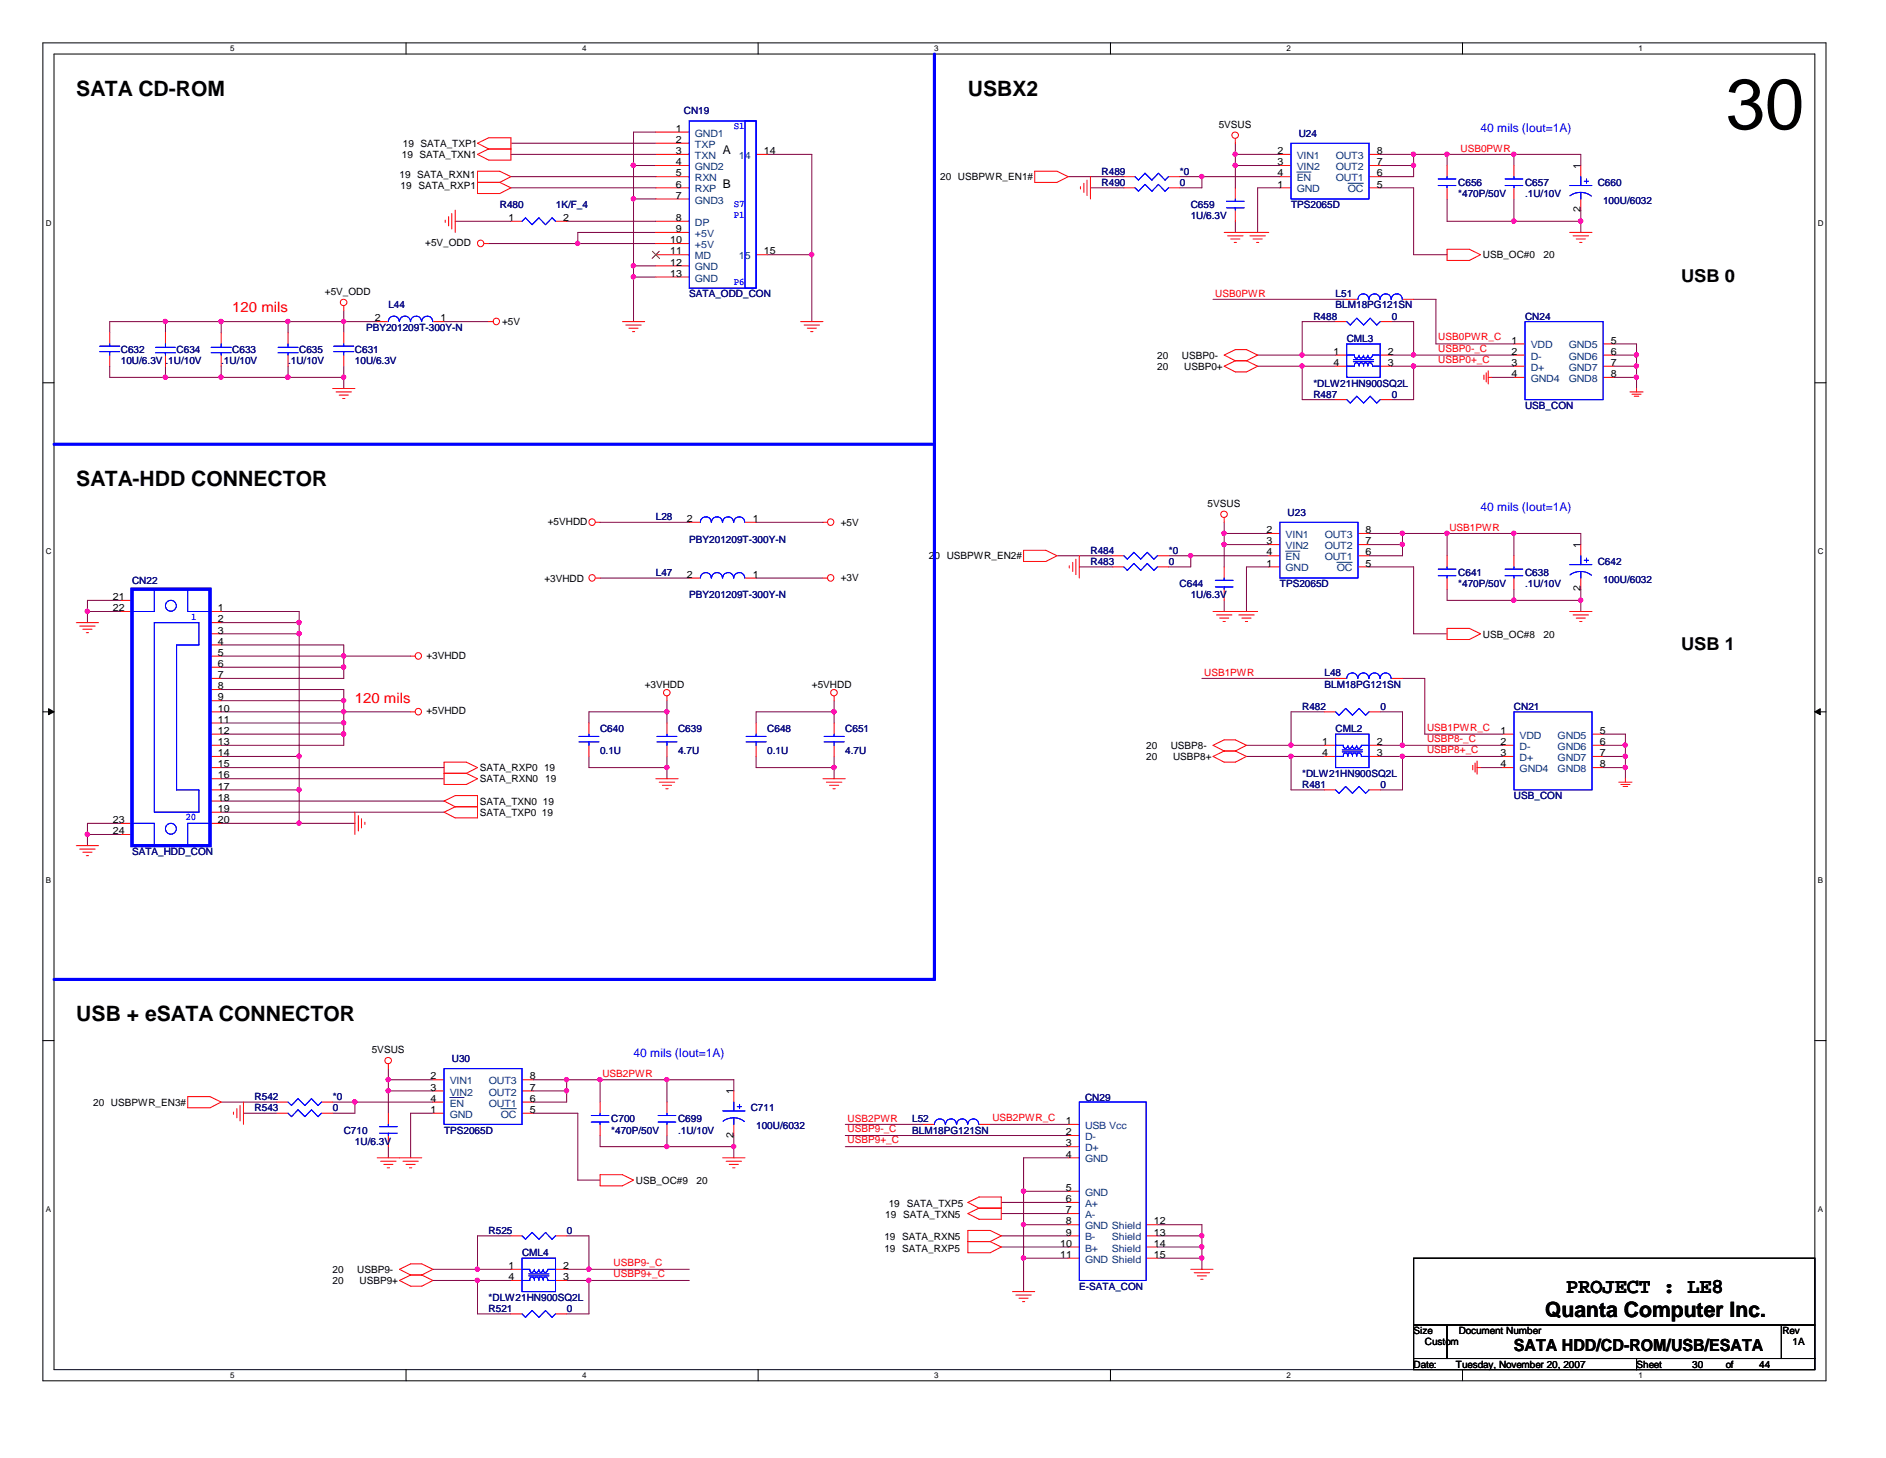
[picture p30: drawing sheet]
<svg xmlns="http://www.w3.org/2000/svg" width="279mm" height="216mm" viewBox="0 0 279 216" stroke-linecap="round" stroke-linejoin="round" font-family="sans-serif">
<defs><g id="words">
<text font-size="10.5" x="255.7" y="19.1">30</text>
<g font-size="3.1">
<text x="11.3" y="14.2">SATA CD-ROM</text>
<text x="143.4" y="14.2">USBX2</text>
<text x="11.3" y="72">SATA-HDD CONNECTOR</text>
<text x="11.3" y="151.3">USB + eSATA CONNECTOR</text>
<text x="232" y="191.4">PROJECT : LE8</text>
<text x="228.9" y="195">Quanta Computer Inc.</text>
</g>
<g font-size="2.6">
<text x="249" y="41.8">USB 0</text>
<text x="249" y="96.3">USB 1</text>
</g>
<text font-size="2.5" x="224.3" y="200.1">SATA HDD/CD-ROM/USB/ESATA</text>
<g font-size="2.1" fill="#f00">
<text x="34.4" y="46.3">120 mils</text>
<text x="52.6" y="104.1">120 mils</text>
</g>
<g font-size="1.8">
<text x="107.1" y="22.8">A</text>
<text x="107.1" y="27.8">B</text>
</g>
<g font-size="1.8" fill="#00f">
<text x="219.3" y="19.5">40 mils (Iout=1A)</text>
<text x="219.3" y="75.6">40 mils (Iout=1A)</text>
<text x="93.9" y="156.5">40 mils (Iout=1A)</text>
</g>
<g font-size="1.5" fill="#000080">
<text x="101.3" y="16.9">CN19</text>
<text x="192.4" y="20.2">U24</text>
<text x="163.2" y="25.9">R489</text>
<text x="163.2" y="27.5">R490</text>
<text x="174.8" y="25.9">*0</text>
<text x="174.8" y="27.5">0</text>
<text x="216" y="27.5">C656</text>
<text x="216" y="29.2">*470P/50V</text>
<text x="225.9" y="27.5">C657</text>
<text x="225.9" y="29.2">.1U/10V</text>
<text x="236.7" y="27.5">C660</text>
<text x="74" y="30.8">R480</text>
<text x="82.3" y="30.8">1K/F_4</text>
<text x="176.4" y="30.8">C659</text>
<text x="176.4" y="32.5">1U/6.3V</text>
<text x="191.3" y="30.8">TPS2065D</text>
<text x="237.5" y="30.1">100U/6032</text>
<text x="57.5" y="45.7">L44</text>
<text x="102.1" y="44">SATA_ODD_CON</text>
<text x="194.6" y="47.3">R488</text>
<text x="197.9" y="44">L51</text>
<text x="197.9" y="45.7">BLM18PG121SN</text>
<text x="206.2" y="47.3">0</text>
<text x="225.9" y="47.3">CN24</text>
<text x="17.9" y="52.3">C632</text>
<text x="17.9" y="53.9">10U/6.3V .1U/10V</text>
<text x="26.2" y="52.3">C634</text>
<text x="32.8" y="53.9">.1U/10V</text>
<text x="34.4" y="52.3">C633</text>
<text x="42.7" y="53.9">.1U/10V</text>
<text x="44.3" y="52.3">C635</text>
<text x="52.6" y="52.3">C631</text>
<text x="52.6" y="53.9">10U/6.3V</text>
<text x="54.2" y="49">PBY201209T-300Y-N</text>
<text x="199.5" y="50.6">CML3</text>
<text x="194.6" y="57.2">*DLW21HN900SQ2L</text>
<text x="194.6" y="58.9">R487</text>
<text x="206.2" y="58.9">0</text>
<text x="225.9" y="60.5">USB_CON</text>
<text x="97.2" y="77">L28</text>
<text x="190.8" y="76.4">U23</text>
<text x="102.1" y="80.3">PBY201209T-300Y-N</text>
<text x="161.5" y="83.7">R483</text>
<text x="161.5" y="82">R484</text>
<text x="173.2" y="83.7">0</text>
<text x="173.2" y="82">*0</text>
<text x="236.7" y="83.7">C642</text>
<text x="19.6" y="86.4">CN22</text>
<text x="97.2" y="85.3">L47</text>
<text x="102.1" y="88.6">PBY201209T-300Y-N</text>
<text x="174.8" y="87">C644</text>
<text x="176.4" y="88.6">1U/6.3V</text>
<text x="189.6" y="87">TPS2065D</text>
<text x="216" y="85.3">C641</text>
<text x="216" y="87">*470P/50V</text>
<text x="225.9" y="85.3">C638</text>
<text x="225.9" y="87">.1U/10V</text>
<text x="237.5" y="86.3">100U/6032</text>
<text x="196.2" y="100.2">L48</text>
<text x="196.2" y="101.8">BLM18PG121SN</text>
<text x="192.9" y="105.1">R482</text>
<text x="204.5" y="105.1">0</text>
<text x="224.3" y="105.1">CN21</text>
<text x="88.9" y="108.4">C640</text>
<text x="88.9" y="111.7">0.1U</text>
<text x="100.5" y="108.4">C639</text>
<text x="100.5" y="111.7">4.7U</text>
<text x="113.7" y="108.4">C648</text>
<text x="113.7" y="111.7">0.1U</text>
<text x="125.2" y="108.4">C651</text>
<text x="125.2" y="111.7">4.7U</text>
<text x="197.9" y="108.4">CML2</text>
<text x="192.9" y="115">*DLW21HN900SQ2L</text>
<text x="192.9" y="116.7">R481</text>
<text x="204.5" y="116.7">0</text>
<text x="224.3" y="118.3">USB_CON</text>
<text x="19.6" y="126.6">SATA_HDD_CON</text>
<text x="66.9" y="157.3">U30</text>
<text x="37.7" y="164.5">R543</text>
<text x="37.7" y="162.9">R542</text>
<text x="49.3" y="164.5">0</text>
<text x="49.3" y="162.9">*0</text>
<text x="50.9" y="167.9">C710</text>
<text x="65.8" y="167.9">TPS2065D</text>
<text x="90.6" y="166.2">C700</text>
<text x="90.6" y="167.9">*470P/50V</text>
<text x="100.5" y="166.2">C699</text>
<text x="100.5" y="167.9">.1U/10V</text>
<text x="111.2" y="164.5">C711</text>
<text x="112" y="167.2">100U/6032</text>
<text x="135.1" y="166.2">L52</text>
<text x="135.1" y="167.9">BLM18PG121SN</text>
<text x="160.7" y="163.1">CN29</text>
<text x="52.6" y="169.5">1U/6.3V</text>
<text x="72.4" y="182.7">R525</text>
<text x="84" y="182.7">0</text>
<text x="77.3" y="186">CML4</text>
<text x="159.9" y="191">E-SATA_CON</text>
<text x="72.4" y="194.3">R521</text>
<text x="72.4" y="192.6">*DLW21HN900SQ2L</text>
<text x="84" y="194.3">0</text>
</g>
<g font-size="1.5">
<text x="59.5" y="23.4">19 SATA_TXN1</text>
<text x="59.7" y="21.8">19 SATA_TXP1</text>
<text x="100.1" y="19.5">1</text>
<text x="100.1" y="21.2">2</text>
<text x="100.1" y="22.8">3</text>
<text x="113.2" y="22.8">14</text>
<text x="180.6" y="18.9">5VSUS</text>
<text x="189.3" y="22.8">2</text>
<text x="204" y="22.8">8</text>
<text x="59.2" y="26.4">19 SATA_RXN1</text>
<text x="59.4" y="28">19 SATA_RXP1</text>
<text x="100.1" y="24.5">4</text>
<text x="100.1" y="29.4">7</text>
<text x="100.1" y="26.1">5</text>
<text x="100.1" y="27.8">6</text>
<text x="139.3" y="26.7">20 USBPWR_EN1#</text>
<text x="189.3" y="27.8">1</text>
<text x="189.3" y="26.1">4</text>
<text x="189.3" y="24.5">3</text>
<text x="204" y="27.8">5</text>
<text x="204" y="26.1">6</text>
<text x="204" y="24.5">7</text>
<text x="234.1" y="25" transform="rotate(-90 234.1 25)">1</text>
<text x="75.4" y="32.7">1</text>
<text x="83.4" y="32.7">2</text>
<text x="100.1" y="32.7">8</text>
<text x="100.1" y="34.4">9</text>
<text x="234.1" y="31.5" transform="rotate(-90 234.1 31.5)">2</text>
<text x="63" y="36.4">+5V_ODD</text>
<text x="99.3" y="36">10</text>
<text x="99.3" y="37.7">11</text>
<text x="99.3" y="39.3">12</text>
<text x="99.3" y="41">13</text>
<text x="113.2" y="37.7">15</text>
<text x="219.7" y="38.3">USB_OC#0</text>
<text x="228.7" y="38.3">20</text>
<text x="48.1" y="43.7">+5V_ODD</text>
<text x="55.5" y="47.6">2</text>
<text x="65.3" y="47.6">1</text>
<text x="74.4" y="48.2">+5V</text>
<text x="171.4" y="53.1">20</text>
<text x="175.1" y="53.1">USBP0-</text>
<text x="197.5" y="52.5">1</text>
<text x="205.6" y="52.5">2</text>
<text x="223.9" y="50.9">1</text>
<text x="223.9" y="52.5">2</text>
<text x="238.6" y="50.9">5</text>
<text x="238.6" y="52.5">6</text>
<text x="171.4" y="54.8">20</text>
<text x="175.4" y="54.8">USBP0+</text>
<text x="197.5" y="54.2">4</text>
<text x="205.6" y="54.2">3</text>
<text x="223.9" y="54.2">3</text>
<text x="223.9" y="55.8">4</text>
<text x="238.6" y="54.2">7</text>
<text x="238.6" y="55.8">8</text>
<text x="81.2" y="77.7">+5VHDD</text>
<text x="101.8" y="77.3">2</text>
<text x="111.5" y="77.3">1</text>
<text x="124.5" y="77.9">+5V</text>
<text x="178.9" y="75.1">5VSUS</text>
<text x="137.6" y="82.8">20 USBPWR_EN2#</text>
<text x="187.6" y="83.9">1</text>
<text x="187.6" y="82.3">4</text>
<text x="187.6" y="79">2</text>
<text x="187.6" y="80.6">3</text>
<text x="202.3" y="83.9">5</text>
<text x="202.3" y="82.3">6</text>
<text x="202.3" y="79">8</text>
<text x="202.3" y="80.6">7</text>
<text x="234.1" y="81.2" transform="rotate(-90 234.1 81.2)">1</text>
<text x="16.7" y="88.9">21</text>
<text x="80.6" y="86.1">+3VHDD</text>
<text x="101.8" y="85.6">2</text>
<text x="111.5" y="85.6">1</text>
<text x="124.5" y="86">+3V</text>
<text x="234.1" y="87.6" transform="rotate(-90 234.1 87.6)">2</text>
<text x="16.7" y="90.5">22</text>
<text x="32.3" y="90.5">1</text>
<text x="32.3" y="92.2">2</text>
<text x="32.3" y="93.8">3</text>
<text x="32.3" y="95.5">4</text>
<text x="219.7" y="94.4">USB_OC#8</text>
<text x="228.7" y="94.4">20</text>
<text x="32.3" y="97.1">5</text>
<text x="32.3" y="98.8">6</text>
<text x="32.3" y="100.4">7</text>
<text x="63.2" y="97.5">+3VHDD</text>
<text x="95.5" y="101.8">+3VHDD</text>
<text x="120.3" y="101.8">+5VHDD</text>
<text x="32.3" y="102.1">8</text>
<text x="32.3" y="103.7">9</text>
<text x="32.3" y="105.4">10</text>
<text x="32.3" y="107">11</text>
<text x="63.2" y="105.8">+5VHDD</text>
<text x="32.3" y="108.7">12</text>
<text x="32.3" y="110.3">13</text>
<text x="32.3" y="112">14</text>
<text x="32.3" y="113.6">15</text>
<text x="169.8" y="110.9">20</text>
<text x="169.8" y="112.6">20</text>
<text x="173.4" y="110.9">USBP8-</text>
<text x="173.8" y="112.6">USBP8+</text>
<text x="195.9" y="110.3">1</text>
<text x="195.9" y="112">4</text>
<text x="204" y="112">3</text>
<text x="204" y="110.3">2</text>
<text x="222.3" y="108.7">1</text>
<text x="222.3" y="110.3">2</text>
<text x="222.3" y="112">3</text>
<text x="222.3" y="113.6">4</text>
<text x="237" y="108.7">5</text>
<text x="237" y="110.3">6</text>
<text x="237" y="112">7</text>
<text x="237" y="113.6">8</text>
<text x="32.3" y="115.3">16</text>
<text x="32.3" y="116.9">17</text>
<text x="32.3" y="118.6">18</text>
<text x="71.1" y="115.9">SATA_RXN0</text>
<text x="71.1" y="114.2">SATA_RXP0</text>
<text x="71.1" y="119.2">SATA_TXN0</text>
<text x="80.4" y="119.2">19</text>
<text x="80.6" y="114.2">19</text>
<text x="80.8" y="115.9">19</text>
<text x="16.7" y="121.9">23</text>
<text x="16.7" y="123.5">24</text>
<text x="32.3" y="120.2">19</text>
<text x="32.3" y="121.9">20</text>
<text x="71.1" y="120.8">SATA_TXP0</text>
<text x="80.3" y="120.8">19</text>
<text x="55.1" y="156">5VSUS</text>
<text x="63.8" y="159.9">2</text>
<text x="63.8" y="161.5">3</text>
<text x="78.5" y="159.9">8</text>
<text x="78.5" y="161.5">7</text>
<text x="13.8" y="163.7">20 USBPWR_EN3#</text>
<text x="63.8" y="164.8">1</text>
<text x="63.8" y="163.2">4</text>
<text x="78.5" y="164.8">5</text>
<text x="78.5" y="163.2">6</text>
<text x="108.7" y="162.1" transform="rotate(-90 108.7 162.1)">1</text>
<text x="157.9" y="166.5">1</text>
<text x="108.7" y="168.5" transform="rotate(-90 108.7 168.5)">2</text>
<text x="157.9" y="169.8">3</text>
<text x="157.9" y="171.4">4</text>
<text x="157.9" y="168.1">2</text>
<text x="94.2" y="175.3">USB_OC#9</text>
<text x="103.2" y="175.3">20</text>
<text x="131.7" y="178.7">19 SATA_TXP5</text>
<text x="157.9" y="179.7">7</text>
<text x="157.9" y="176.4">5</text>
<text x="157.9" y="178">6</text>
<text x="131" y="183.6">19 SATA_RXN5</text>
<text x="131" y="185.3">19 SATA_RXP5</text>
<text x="131.1" y="180.4">19 SATA_TXN5</text>
<text x="157.1" y="184.6">10</text>
<text x="157.9" y="183">9</text>
<text x="157.9" y="181.3">8</text>
<text x="170.9" y="183">13</text>
<text x="170.9" y="181.3">12</text>
<text x="170.9" y="184.6">14</text>
<text x="49.3" y="188.5">20</text>
<text x="49.3" y="190.2">20</text>
<text x="52.9" y="188.5">USBP9-</text>
<text x="53.3" y="190.2">USBP9+</text>
<text x="75.4" y="187.9">1</text>
<text x="75.4" y="189.6">4</text>
<text x="83.4" y="189.6">3</text>
<text x="83.4" y="187.9">2</text>
<text x="157.1" y="186.3">11</text>
<text x="170.9" y="186.3">15</text>
<text x="209.4" y="197.6">Size</text>
<text x="216.1" y="197.6">Document Number</text>
<text x="264" y="197.6">Rev</text>
<text x="209.4" y="202.5">Date:</text>
<text x="211.1" y="199.2">Custom</text>
<text x="215.7" y="202.5">Tuesday, November 20, 2007</text>
<text x="242.4" y="202.5">Sheet</text>
<text x="250.7" y="202.5">30</text>
<text x="255.7" y="202.5">of</text>
<text x="260.6" y="202.5">44</text>
<text x="265.6" y="199.2">1A</text>
</g>
<g font-size="1.5" fill="#004080">
<text x="103" y="20.2">GND1</text>
<text x="103" y="21.9">TXP</text>
<text x="103" y="23.5">TXN</text>
<text x="109.5" y="23.5">14</text>
<text x="192.1" y="23.5">VIN1</text>
<text x="197.9" y="23.5">OUT3</text>
<text x="103" y="25.2">GND2</text>
<text x="103" y="26.8">RXN</text>
<text x="103" y="28.5">RXP</text>
<text x="192.1" y="28.5">GND</text>
<text x="192.1" y="26.8">EN</text>
<text x="192.1" y="25.2">VIN2</text>
<text x="197.9" y="26.8">OUT1</text>
<text x="197.9" y="25.2">OUT2</text>
<text x="199.7" y="28.5">OC</text>
<text x="103" y="30.1">GND3</text>
<text x="103" y="33.4">DP</text>
<text x="103" y="35.1">+5V</text>
<text x="103" y="36.7">+5V</text>
<text x="103" y="38.4">MD</text>
<text x="103" y="40">GND</text>
<text x="103" y="41.7">GND</text>
<text x="109.5" y="38.4">15</text>
<text x="226.8" y="51.6">VDD</text>
<text x="226.8" y="53.3">D-</text>
<text x="232.4" y="51.6">GND5</text>
<text x="232.4" y="53.3">GND6</text>
<text x="226.8" y="54.9">D+</text>
<text x="226.8" y="56.6">GND4</text>
<text x="232.4" y="54.9">GND7</text>
<text x="232.4" y="56.6">GND8</text>
<text x="190.5" y="83">EN</text>
<text x="190.5" y="79.7">VIN1</text>
<text x="190.5" y="81.3">VIN2</text>
<text x="196.3" y="83">OUT1</text>
<text x="196.3" y="79.7">OUT3</text>
<text x="196.3" y="81.3">OUT2</text>
<text x="190.5" y="84.6">GND</text>
<text x="198" y="84.6">OC</text>
<text x="225.1" y="109.4">VDD</text>
<text x="225.1" y="111">D-</text>
<text x="225.1" y="112.7">D+</text>
<text x="230.8" y="109.4">GND5</text>
<text x="230.8" y="111">GND6</text>
<text x="230.8" y="112.7">GND7</text>
<text x="225.1" y="114.3">GND4</text>
<text x="230.8" y="114.3">GND8</text>
<text x="66.6" y="160.6">VIN1</text>
<text x="72.4" y="160.6">OUT3</text>
<text x="66.6" y="165.5">GND</text>
<text x="66.6" y="163.9">EN</text>
<text x="66.6" y="162.2">VIN2</text>
<text x="72.4" y="163.9">OUT1</text>
<text x="72.4" y="162.2">OUT2</text>
<text x="74.2" y="165.5">OC</text>
<text x="160.7" y="167.2">USB Vcc</text>
<text x="160.7" y="170.5">D+</text>
<text x="160.7" y="172.1">GND</text>
<text x="160.7" y="168.8">D-</text>
<text x="160.7" y="177.1">GND</text>
<text x="160.7" y="178.7">A+</text>
<text x="160.7" y="183.7">B-</text>
<text x="160.7" y="180.4">A-</text>
<text x="160.7" y="185.3">B+</text>
<text x="160.7" y="182">GND Shield</text>
<text x="164.7" y="183.7">Shield</text>
<text x="164.7" y="185.3">Shield</text>
<text x="160.7" y="187">GND Shield</text>
</g>
<g font-size="1.5" fill="#00f">
<text x="108.7" y="19.1">S1</text>
<text x="108.7" y="30.7">S7</text>
<text x="108.7" y="32.3">P1</text>
<text x="108.7" y="42.2">P6</text>
<text x="28.3" y="91.8">1</text>
<text x="27.5" y="121.5">20</text>
</g>
<g font-size="1.5" fill="#f00">
<text x="216.4" y="22.5">USB0PWR</text>
<text x="180" y="44">USB0PWR</text>
<text x="213.1" y="50.4">USB0PWR_C</text>
<text x="213.1" y="52.1">USBP0-_C</text>
<text x="213.1" y="53.7">USBP0+_C</text>
<text x="214.7" y="78.7">USB1PWR</text>
<text x="178.4" y="100.1">USB1PWR</text>
<text x="211.4" y="109.9">USBP8-_C</text>
<text x="211.4" y="111.5">USBP8+_C</text>
<text x="211.4" y="108.2">USB1PWR_C</text>
<text x="89.2" y="159.6">USB2PWR</text>
<text x="125.6" y="166.2">USB2PWR</text>
<text x="125.6" y="167.6">USBP9-_C</text>
<text x="147" y="166">USB2PWR_C</text>
<text x="125.6" y="169.3">USBP9+_C</text>
<text x="90.9" y="187.5">USBP9-_C</text>
<text x="90.9" y="189.1">USBP9+_C</text>
</g>
<g font-size="1.2">
<text x="34.1" y="7.6">5</text>
<text x="86.2" y="7.6">4</text>
<text x="138.4" y="7.6">3</text>
<text x="190.6" y="7.6">2</text>
<text x="242.7" y="7.6">1</text>
<text x="6.8" y="33.4">D</text>
<text x="269.3" y="33.4">D</text>
<text x="6.8" y="82.1">C</text>
<text x="269.3" y="82.1">C</text>
<text x="6.8" y="130.8">B</text>
<text x="269.3" y="130.8">B</text>
<text x="6.8" y="179.5">A</text>
<text x="269.3" y="179.5">A</text>
<text x="34.1" y="204.1">5</text>
<text x="86.2" y="204.1">4</text>
<text x="138.4" y="204.1">3</text>
<text x="190.6" y="204.1">2</text>
<text x="242.7" y="204.1">1</text>
</g>
</g></defs>
<g fill="none" stroke="#000" stroke-width=".15">
<path d="M6.3 6.3h264.2v198.2h-264.2zM8 8h260.9v194.8h-260.9zM60.2 6.3v1.7M112.3 6.3v1.7M164.5 6.3v1.7M216.7 6.3v1.7M6.3 56.7h1.7M268.9 56.7h1.6M6.3 105.4h1.7M268.9 105.4h1.6M6.3 154.1h1.7M268.9 154.1h1.6"/>
<path d="M209.4 186.3h59.5v9.9h-59.5zM209.4 196.2h5v5h-5zM214.4 196.2h49.5v5h-49.5zM263.9 196.2h5v5h-5zM60.2 202.8v1.7M112.3 202.8v1.7M164.5 202.8v1.7M209.4 201.2h33v1.6h-33zM216.7 202.8v1.7M242.4 201.2h26.5v1.6h-26.5z"/>
</g>
<g fill="#000" stroke="#000" stroke-width=".15">
<path d="M7.2 104.9l.8 .5-.8 .4z" fill-rule="evenodd"/>
<path d="M268.9 105.4l.8-.5v.9z" fill-rule="evenodd"/>
</g>
<g fill="none" stroke="#800040" stroke-width=".15">
<path d="M97.2 19.6h-3.3v28M67.4 32.8h8.3M72.4 36.1h24.8M75.7 22.9h21.5M75.7 26.2h21.5M75.7 27.8h21.5M75.7 21.2h21.5M83.9 32.8h13.3M93.9 24.5h3.3M93.9 29.5h3.3M93.9 39.4h3.3M97.2 34.4h-11.6v1.7"/>
<path d="M113.7 22.9h6.6v24.7M113.7 37.7h6.6M158.2 26.2h8.3M161.5 27.8h5M174.8 26.2h14.8M178.1 26.2v1.6h-3.3M183 21.2v6.6M183 32.8v1.6M183 22.9h6.6M183 24.5h6.6M189.6 27.8h-3.3v6.6M204.5 22.9h29.7v1.6"/>
<path d="M204.5 27.8h4.9v9.9h5M204.5 24.5h4.9M209.4 22.9v3.3h-4.9M214.4 29.5v3.3h19.8M214.4 22.9v1.6M224.3 22.9v1.6M224.3 29.5v3.3M234.2 31.1v3.3M16.3 54.2v1.7h34.6M24.5 47.6v1.7M24.5 54.2v1.7M32.8 47.6v1.7"/>
<path d="M32.8 54.2v1.7M42.7 47.6v1.7M42.7 54.2v1.7M50.9 46v3.3M50.9 54.2v3.3M55.9 47.6h-39.6v1.7M65.8 47.6h6.6M93.9 41h3.3M179.7 44.3h19.8M186.3 52.6h11.6M186.3 54.2h11.6M192.9 54.2v5h5"/>
<path d="M197.9 47.6h-5v5M206.1 47.6h3.3v5M206.1 52.6h18.2M206.1 54.2h18.2M209.4 54.2v5h-3.3M209.4 44.3h3.3v6.6h11.6M221 55.9h3.3M239.1 55.9h3.3M239.1 52.6h3.3M239.1 54.2h3.3M239.1 50.9h3.3v6.6M88.9 77.3h13.2"/>
<path d="M112 77.3h9.9M181.4 77.3v6.6M181.4 79h6.6M202.8 79h31.4v1.6M207.8 79v3.3h-5M214.4 79v3.3M224.3 79v3.3M13 90.6h4.9M17.9 88.9h-4.9v3.3M32.8 95.5h18.1v5h-18.1M32.8 90.6h11.5v31.3M32.8 93.9h11.5"/>
<path d="M32.8 98.8h18.1M32.8 97.2h28M32.8 92.2h11.5M88.9 85.6h13.2M112 85.6h9.9M156.6 82.3h8.2M159.9 83.9h4.9M173.1 82.3h14.9M176.4 82.3v1.6h-3.3M181.4 88.9v1.7M181.4 80.6h6.6M188 83.9h-3.3v6.7"/>
<path d="M202.8 83.9h6.6v10h5M202.8 80.6h5M214.4 87.2v1.7h19.8M224.3 87.2v1.7M234.2 87.2v3.4M32.8 102.1h18.1v8.3h-18.1M32.8 112h11.5M32.8 108.7h18.1M32.8 117h11.5M32.8 105.4h28M32.8 113.7h33M32.8 118.6h33"/>
<path d="M32.8 107.1h18.1M32.8 115.3h33M32.8 103.8h18.1M87.2 112v1.7h11.6M98.8 105.4h-11.6v1.7M98.8 103.8v3.3M98.8 112v3.3M112 112v1.7h11.6M123.6 105.4h-11.6v1.7M123.6 103.8v3.3M123.6 112v3.3M178.1 100.5h19.8"/>
<path d="M184.7 110.4h11.5M184.7 112h11.5M191.3 112v5h4.9M196.2 105.4h-4.9v5M204.5 105.4h3.3v5M204.5 110.4h18.1M204.5 112h18.1M207.8 112v5h-3.3M207.8 100.5h3.3v8.2h11.5M219.3 113.7h3.3M237.5 110.4h3.3M237.5 112h3.3"/>
<path d="M237.5 108.7h3.3v6.6M237.5 113.7h3.3M13 123.6h4.9M17.9 121.9h-4.9v3.3M32.8 121.9h19.8M32.8 120.3h33M57.5 158.2v6.6M57.5 159.9h6.6M79 159.9h29.7v1.6M83.9 159.9v3.3h-4.9M88.9 159.9v3.3M98.8 159.9v3.3"/>
<path d="M32.8 163.2h8.2M36.1 164.8h4.9M49.3 163.2h14.8M52.6 163.2v1.6h-3.3M57.5 169.8v1.6M57.5 161.5h6.6M64.1 164.8h-3.3v6.6M79 164.8h6.6v10h3.3M79 161.5h4.9M88.9 168.1v1.7h19.8M98.8 168.1v1.7M108.7 168.1v3.3"/>
<path d="M125.2 169.8h33M125.2 166.5h11.6M125.2 168.1h33M146.7 166.5h11.5M148.3 179.7h9.9M148.3 178.1h9.9M151.6 176.4h6.6M158.2 171.4h-6.6v19.9M64.1 189.6h11.6M64.1 188h11.6M70.7 189.6v5h5M75.7 183h-5v5"/>
<path d="M83.9 183h3.3v5M83.9 189.6h18.2M83.9 188h18.2M87.2 189.6v5h-3.3M148.3 184.7h9.9M148.3 183h9.9M151.6 181.4h6.6M151.6 186.3h6.6M171.4 181.4h6.7v6.6M171.4 186.3h6.7M171.4 184.7h6.7M171.4 183h6.7"/>
</g>
<g fill="#f0f" stroke="#f0f" stroke-width=".15">
<circle cx="24.5" cy="47.6" r=".32"/>
<circle cx="24.5" cy="55.9" r=".32"/>
<circle cx="42.6" cy="47.6" r=".32"/>
<circle cx="50.9" cy="47.6" r=".32"/>
<circle cx="32.7" cy="55.9" r=".32"/>
<circle cx="32.7" cy="47.6" r=".32"/>
<circle cx="42.6" cy="55.9" r=".32"/>
<circle cx="50.9" cy="55.9" r=".32"/>
<circle cx="183" cy="22.8" r=".32"/>
<circle cx="209.4" cy="22.8" r=".32"/>
<circle cx="234.2" cy="32.7" r=".32"/>
<circle cx="183" cy="24.5" r=".32"/>
<circle cx="224.3" cy="88.9" r=".32"/>
<circle cx="234.2" cy="88.9" r=".32"/>
<circle cx="207.7" cy="79" r=".32"/>
<circle cx="209.4" cy="24.5" r=".32"/>
<circle cx="224.3" cy="32.7" r=".32"/>
<circle cx="214.4" cy="22.8" r=".32"/>
<circle cx="224.3" cy="22.8" r=".32"/>
<circle cx="207.7" cy="80.6" r=".32"/>
<circle cx="224.3" cy="79" r=".32"/>
<circle cx="181.3" cy="79" r=".32"/>
<circle cx="181.3" cy="80.6" r=".32"/>
<circle cx="214.4" cy="79" r=".32"/>
<circle cx="209.4" cy="52.6" r=".32"/>
<circle cx="192.9" cy="52.6" r=".32"/>
<circle cx="192.9" cy="54.2" r=".32"/>
<circle cx="209.4" cy="54.2" r=".32"/>
<circle cx="240.8" cy="113.6" r=".32"/>
<circle cx="240.8" cy="112" r=".32"/>
<circle cx="207.7" cy="112" r=".32"/>
<circle cx="207.7" cy="110.3" r=".32"/>
<circle cx="240.8" cy="110.3" r=".32"/>
<circle cx="191.2" cy="110.3" r=".32"/>
<circle cx="191.2" cy="112" r=".32"/>
<circle cx="44.3" cy="121.9" r=".32"/>
<circle cx="50.9" cy="105.4" r=".32"/>
<circle cx="44.3" cy="116.9" r=".32"/>
<circle cx="50.9" cy="107" r=".32"/>
<circle cx="98.8" cy="113.6" r=".32"/>
<circle cx="98.8" cy="105.4" r=".32"/>
<circle cx="50.9" cy="103.7" r=".32"/>
<circle cx="123.5" cy="113.6" r=".32"/>
<circle cx="123.5" cy="105.4" r=".32"/>
<circle cx="93.8" cy="29.4" r=".32"/>
<circle cx="93.8" cy="41" r=".32"/>
<circle cx="85.6" cy="36" r=".32"/>
<circle cx="120.2" cy="37.7" r=".32"/>
<circle cx="93.8" cy="24.5" r=".32"/>
<circle cx="93.8" cy="39.3" r=".32"/>
<circle cx="151.6" cy="176.4" r=".32"/>
<circle cx="151.6" cy="181.3" r=".32"/>
<circle cx="151.6" cy="186.3" r=".32"/>
<circle cx="178" cy="183" r=".32"/>
<circle cx="242.4" cy="52.6" r=".32"/>
<circle cx="242.4" cy="54.2" r=".32"/>
<circle cx="242.4" cy="55.9" r=".32"/>
<circle cx="87.2" cy="187.9" r=".32"/>
<circle cx="88.9" cy="159.9" r=".32"/>
<circle cx="87.2" cy="189.6" r=".32"/>
<circle cx="57.5" cy="161.5" r=".32"/>
<circle cx="57.5" cy="159.9" r=".32"/>
<circle cx="70.7" cy="189.6" r=".32"/>
<circle cx="98.8" cy="159.9" r=".32"/>
<circle cx="70.7" cy="187.9" r=".32"/>
<circle cx="98.8" cy="169.8" r=".32"/>
<circle cx="108.7" cy="169.8" r=".32"/>
<circle cx="83.9" cy="159.9" r=".32"/>
<circle cx="83.9" cy="161.5" r=".32"/>
<circle cx="50.9" cy="108.7" r=".32"/>
<circle cx="50.9" cy="97.1" r=".32"/>
<circle cx="44.3" cy="92.2" r=".32"/>
<circle cx="44.3" cy="93.8" r=".32"/>
<circle cx="44.3" cy="112" r=".32"/>
<circle cx="12.9" cy="90.5" r=".32"/>
<circle cx="12.9" cy="123.5" r=".32"/>
<circle cx="50.9" cy="98.8" r=".32"/>
<circle cx="178" cy="26.1" r=".32"/>
<circle cx="176.4" cy="82.3" r=".32"/>
<circle cx="52.6" cy="163.2" r=".32"/>
<circle cx="178" cy="184.6" r=".32"/>
<circle cx="178" cy="186.3" r=".32"/>
</g>
<g fill="none" stroke="#f00" stroke-width=".15">
<path d="M97.2 19.6h4.9M66 32.6v.3M66.5 32.1v1.3M66.9 31.6v2.3M67.4 31.1v3.3M70.7 25.4h3.3l1.7 .8-1.7 .8 1.7 .8-1.7 .9h-3.3zM70.7 21.2l1.7-.8h3.3v3.3h-3.3l-1.7-.8 1.7-.8zM70.7 27h3.3M71.7 36.1h.7M72.4 22.1h3.3M75.7 32.8h1.6M82.3 32.8h1.6"/>
<path d="M97.2 34.4h4.9M97.2 36.1h4.9M97.2 26.2h4.9M97.2 27.8h4.9M97.2 22.9h4.9M97.2 24.5h4.9M97.2 32.8h4.9M97.2 29.5h4.9M97.2 21.2h4.9M97.2 37.7h4.9M97.2 39.4h4.9M112 22.9h1.7"/>
<path d="M112 37.7h1.7M153.3 25.4h3.3l1.6 .8-1.6 .8h-3.3zM160.1 27.6v.4M160.6 27.1v1.4M161 26.7v2.3M161.5 26.2v3.3M166.5 26.2h1.6M166.5 27.8h1.6M173.1 26.2h1.7M173.1 27.8h1.7M181.4 34.4h6.6M181.9 34.9h2.2"/>
<path d="M182.3 35.4h1.4M182.8 35.9h.4M183 20.5v.7M183 27.8v1.7M183 31.1v1.7M185.2 34.9h2.3M185.6 35.4h1.4M186.1 35.9h.4M189.6 26.2h1.7M189.6 27.8h1.7M189.6 22.9h1.7M189.6 24.5h1.7"/>
<path d="M202.8 26.2h1.7M202.8 27.8h1.7M202.8 22.9h1.7M202.8 24.5h1.7M214.4 36.9h3.3l1.6 .8-1.6 .9h-3.3zM214.4 24.5v1.7M214.4 27.8v1.7M224.3 24.5v1.7M224.3 27.8v1.7M232.5 34.4h3.3M233 34.9h2.3M233.5 35.4h1.4"/>
<path d="M234 35.9h.4M234.2 24.5v1.7M234.2 29.5v1.6M16.3 49.3v1.6M16.3 52.6v1.6M24.5 49.3v1.6M24.5 52.6v1.6M32.8 49.3v1.6M32.8 52.6v1.6M42.7 49.3v1.6M42.7 52.6v1.6M49.3 57.5h3.3"/>
<path d="M49.8 58h2.3M50.2 58.5h1.4M50.8 59h.3M50.9 45.3v.7M50.9 49.3v1.6M50.9 52.6v1.6M55.9 47.6h1.6M64.1 47.6h1.7M72.4 47.6h.7M92.2 47.6h3.3M92.7 48.1h2.3M93.2 48.6h1.3"/>
<path d="M93.7 49.1h.3M97.2 41h4.9M118.6 47.6h3.3M119.1 48.1h2.3M119.6 48.6h1.3M120.1 49.1h.3M183 53.4l-1.6-.8 1.6-.8h1.7l1.6 .8-1.6 .8M183 53.4h1.7M183 53.4l-1.6 .8 1.6 .9h1.7l1.6-.9-1.6-.8M197.9 47.6h1.6M197.9 52.6h1.6M197.9 54.2h1.6"/>
<path d="M197.9 59.2h1.6M199.5 44.3h1.7M204.5 47.6h1.6M204.5 52.6h1.6M204.5 54.2h1.6M204.5 59.2h1.6M207.8 44.3h1.6M219.8 55.5v.7M220.2 55.2v1.4M220.5 55.9h.5M220.5 54.9v2M224.3 55.9h1.6"/>
<path d="M224.3 52.6h1.6M224.3 54.2h1.6M224.3 50.9h1.6M237.5 55.9h1.6M237.5 52.6h1.6M237.5 54.2h1.6M237.5 50.9h1.6M241.5 58h1.9M241.8 58.4h1.3M242.1 58.7h.7M242.4 57.5v.5M88.2 77.3h.7"/>
<path d="M102.1 77.3h1.7M110.4 77.3h1.6M121.9 77.3h.7M181.4 76.7v.6M188 79h1.6M201.2 79h1.6M11.3 92.2h3.3M11.8 92.7h2.3M12.3 93.2h1.3M12.8 93.7h.3M17.9 90.6h1.7M17.9 88.9h1.7"/>
<path d="M31.1 90.6h1.7M31.1 97.2h1.7M31.1 92.2h1.7M31.1 93.9h1.7M31.1 95.5h1.7M31.1 98.8h1.7M60.8 97.2h.7M88.2 85.6h.7M102.1 85.6h1.7M110.4 85.6h1.6M121.9 85.6h.7M151.6 81.5h3.3l1.7 .8-1.7 .8h-3.3z"/>
<path d="M158.4 83.8v.3M158.9 83.3v1.3M159.4 82.8v2.3M159.9 82.3v3.3M164.8 83.9h1.7M164.8 82.3h1.7M171.4 83.9h1.7M171.4 82.3h1.7M179.7 90.6h6.6M180.2 91.1h2.3M180.7 91.5h1.3M181.2 92h.3"/>
<path d="M181.4 83.9v1.7M181.4 87.2v1.7M183.5 91.1h2.3M184 91.5h1.3M184.5 92h.3M188 83.9h1.6M188 82.3h1.6M188 80.6h1.6M201.2 83.9h1.6M201.2 82.3h1.6M201.2 80.6h1.6M214.4 82.3v1.6"/>
<path d="M214.4 85.6v1.6M214.4 93h3.3l1.6 .9-1.6 .8h-3.3zM224.3 82.3v1.6M224.3 85.6v1.6M232.5 90.6h3.3M233 91.1h2.3M233.5 91.5h1.4M234 92h.4M234.2 80.6v1.7M234.2 85.6v1.6M31.1 113.7h1.7M31.1 115.3h1.7"/>
<path d="M31.1 105.4h1.7M31.1 108.7h1.7M31.1 110.4h1.7M31.1 112h1.7M31.1 100.5h1.7M31.1 117h1.7M31.1 102.1h1.7M31.1 103.8h1.7M31.1 107.1h1.7M31.1 118.6h1.7M60.8 105.4h.7M65.8 112.9h3.3l1.6 .8-1.6 .8 1.6 .8-1.6 .9h-3.3z"/>
<path d="M65.8 118.6l1.6-.8h3.3v3.3h-3.3l-1.6-.8 1.6-.8zM65.8 114.5h3.3M67.4 119.5h3.3M87.2 107.1v1.6M87.2 110.4v1.6M97.2 115.3h3.3M97.7 115.8h2.2M98.1 116.3h1.4M98.6 116.8h.4M98.8 103.1v.7M98.8 107.1v1.6M98.8 110.4v1.6"/>
<path d="M112 107.1v1.6M112 110.4v1.6M121.9 115.3h3.3M122.4 115.8h2.3M122.9 116.3h1.3M123.4 116.8h.3M123.6 103.1v.7M123.6 107.1v1.6M123.6 110.4v1.6M181.4 111.2l-1.7-.8 1.7-.8h1.6l1.7 .8-1.7 .8M181.4 111.2h1.6M181.4 111.2l-1.7 .8 1.7 .9h1.6l1.7-.9-1.7-.8"/>
<path d="M196.2 105.4h1.7M196.2 110.4h1.7M196.2 112h1.7M196.2 117h1.7M197.9 100.5h1.6M202.8 105.4h1.7M202.8 110.4h1.7M202.8 112h1.7M202.8 117h1.7M206.1 100.5h1.7M218.2 113.3v.7M218.5 113v1.3"/>
<path d="M218.8 113.7h.5M218.8 112.7v1.9M222.6 113.7h1.7M222.6 108.7h1.7M222.6 110.4h1.7M222.6 112h1.7M235.8 113.7h1.7M235.8 108.7h1.7M235.8 110.4h1.7M235.8 112h1.7M239.8 115.8h2M240.1 116.2h1.4"/>
<path d="M240.5 116.5h.6M240.8 115.3v.5M11.3 125.2h3.3M11.8 125.7h2.3M12.3 126.2h1.3M12.8 126.7h.3M17.9 121.9h1.7M17.9 123.6h1.7M31.1 120.3h1.7M31.1 121.9h1.7M52.6 120.3v3.3M53.1 120.8v2.3"/>
<path d="M53.6 121.2v1.4M54.1 121.8v.3M57.5 157.6v.6M64.1 159.9h1.7M77.3 159.9h1.7M27.8 162.4h3.3l1.7 .8-1.7 .8h-3.3zM34.6 164.7v.3M35.1 164.2v1.3M35.6 163.7v2.3M36.1 163.2v3.3M41 164.8h1.7M41 163.2h1.7"/>
<path d="M47.6 164.8h1.7M47.6 163.2h1.7M55.9 171.4h6.6M56.4 172h2.3M56.9 172.4h1.3M57.4 172.9h.3M57.5 164.8v1.7M57.5 168.1v1.7M59.7 172h2.3M60.2 172.4h1.3M60.7 172.9h.3M64.1 164.8h1.7"/>
<path d="M64.1 163.2h1.7M64.1 161.5h1.7M77.3 164.8h1.7M77.3 163.2h1.7M77.3 161.5h1.7M88.9 173.9h3.3l1.7 .9-1.7 .8h-3.3zM88.9 163.2v1.6M88.9 166.5v1.6M98.8 163.2v1.6M98.8 166.5v1.6M107.1 171.4h3.3M107.6 172h2.3"/>
<path d="M108 172.4h1.4M108.5 172.9h.4M108.7 161.5v1.7M108.7 166.5v1.6M136.8 166.5h1.6M143.4 178.1l1.6-.9h3.3v3.4h-3.3l-1.6-.9 1.6-.8zM145 178.9h3.3M145 166.5h1.7M158.2 171.4h1.7M158.2 166.5h1.7M158.2 179.7h1.7M158.2 176.4h1.7"/>
<path d="M158.2 169.8h1.7M158.2 178.1h1.7M158.2 168.1h1.7M60.8 188.8l-1.6-.8 1.6-.8h1.7l1.6 .8-1.6 .8M60.8 188.8h1.7M60.8 188.8l-1.6 .8 1.6 .9h1.7l1.6-.9-1.6-.8M75.7 188h1.6M75.7 189.6h1.6M75.7 194.6h1.6M75.7 183h1.6M82.3 188h1.6M82.3 189.6h1.6"/>
<path d="M82.3 194.6h1.6M82.3 183h1.6M143.4 182.2h3.3l1.6 .8-1.6 .9 1.6 .8-1.6 .8h-3.3zM143.4 183.9h3.3M150 191.3h3.3M150.5 191.8h2.3M151 192.2h1.3M151.5 192.7h.3M158.2 183h1.7M158.2 186.3h1.7M158.2 181.4h1.7M158.2 184.7h1.7"/>
<path d="M169.8 183h1.6M169.8 186.3h1.6M169.8 181.4h1.6M169.8 184.7h1.6M176.4 188h3.3M176.9 188.5h2.3M177.4 188.9h1.3M177.9 189.4h.3"/>
<circle cx="71.2" cy="36" r=".48"/>
<circle cx="183" cy="20" r=".48"/>
<circle cx="50.9" cy="44.8" r=".48"/>
<circle cx="73.5" cy="47.6" r=".48"/>
<circle cx="87.7" cy="77.3" r=".48"/>
<circle cx="123" cy="77.3" r=".48"/>
<circle cx="181.3" cy="76.2" r=".48"/>
<circle cx="62" cy="97.1" r=".48"/>
<circle cx="87.7" cy="85.6" r=".48"/>
<circle cx="123" cy="85.6" r=".48"/>
<circle cx="62" cy="105.4" r=".48"/>
<circle cx="98.8" cy="102.6" r=".48"/>
<circle cx="123.6" cy="102.6" r=".48"/>
<circle cx="57.5" cy="157.1" r=".48"/>
</g>
<path d="M138.4 8v137h-130.4M8 65.8h130.4M19.6 87.2h11.5v38h-11.5z" fill="none" stroke="#00f" stroke-width=".47"/>
<g fill="none" stroke="#00f" stroke-width=".15">
<path d="M102.1 17.9h9.9v24.8h-9.9zM110.4 17.9h1.6v24.8h-1.6zM77.3 32.8l.6-.5 .9 1 1-1 1 1 1-1 .5 .5M168.1 26.2l.6 .5 .9-1 1 1 1-1 1 1 .5-.5M168.1 27.8l.6 .5 .9-1 1 1 1-1 1 1 .5-.5M181.7 30.8h2.6M181.7 29.8h2.6M183 29.5v.3M183 30.8v.3M191.3 21.2h11.5v8.3h-11.5zM213.1 27.5h2.6M213.1 26.5h2.6"/>
<path d="M214.4 26.2v.3M214.4 27.5v.3M223 27.5h2.6M223 26.5h2.6M224.3 26.2v.3M224.3 27.5v.3M232.5 27.5h3.3M234.2 28.5a2.44 2.44 0 0 1 1.6 .5M234.2 28.5h-.1a2.57 2.57 0 0 0-1.5 .5M234.2 26.2v1.3M234.2 28.5v1M234.7 26.8h.6"/>
<path d="M235 26.5v.6M14.8 52.1h2.9M14.8 51.3h2.9M16.3 50.9v.4M16.3 52.1v.5M23 51.4h3M23 52.2h3M24.5 50.9v.5M24.5 52.2v.4M31.3 51.4h2.9M31.3 52.2h2.9M32.8 50.9v.5"/>
<path d="M32.8 52.2v.4M41.2 51.4h3M41.2 52.2h3M42.7 50.9v.5M42.7 52.2v.4M49.4 52.1h3M49.4 51.3h3M50.9 50.9v.4M50.9 52.1v.5M57.5 47.6a.8 .8 0 0 1 .8-.8 .8 .8 0 0 1 .8 .8M59.2 47.6a.8 .8 0 0 1 .8-.8 .8 .8 0 0 1 .8 .8M60.8 47.6a.8 .8 0 0 1 .8-.8 .8 .8 0 0 1 .8 .8"/>
<path d="M62.5 47.6a.8 .8 0 0 1 .8-.8 .8 .8 0 0 1 .8 .8M199.5 50.9h5v5h-5zM199.5 52.6h1.2a.33 .33 0 0 0 .2 .4 .33 .33 0 0 0 .4-.3M199.5 47.6l.5 .5 1-1 1 1 1-1 1 1 .5-.5M199.5 59.2l.5 .5 1-1 1 1 1-1 1 1 .5-.5M200.5 53.3h3M200.5 53.6h3M201.2 44.3a.8 .8 0 0 1 .8-.8 .8 .8 0 0 1 .8 .8M201.3 54a.34 .34 0 0 0-.4-.3 .34 .34 0 0 0-.2 .5h-1.2M201.3 52.6a.33 .33 0 0 0 .3 .4 .33 .33 0 0 0 .4-.3M202 54a.34 .34 0 0 0-.5-.3 .34 .34 0 0 0-.2 .5M202 52.6a.31 .31 0 0 0 .2 .4 .31 .31 0 0 0 .4-.3"/>
<path d="M202.6 54a.32 .32 0 0 0-.4-.2 .32 .32 0 0 0-.2 .4M202.6 52.6a.33 .33 0 0 0 .3 .4 .33 .33 0 0 0 .4-.3M202.8 44.3a.8 .8 0 0 1 .8-.8 .8 .8 0 0 1 .8 .8M203.3 54a.34 .34 0 0 0-.5-.3 .34 .34 0 0 0-.2 .5M203.3 54.1v.1h1.2M204.5 44.3a.8 .8 0 0 1 .8-.8 .8 .8 0 0 1 .8 .8M204.5 52.6h-1.2v.1M206.1 44.3a.8 .8 0 0 1 .8-.8 .8 .8 0 0 1 .8 .8M225.9 47.6h11.6v11.6h-11.6zM103.8 77.3a.8 .8 0 0 1 .8-.8 .8 .8 0 0 1 .8 .8M105.4 77.3a.8 .8 0 0 1 .8-.8 .8 .8 0 0 1 .8 .8M107.1 77.3a.8 .8 0 0 1 .8-.8 .8 .8 0 0 1 .8 .8"/>
<path d="M108.7 77.3a.8 .8 0 0 1 .8-.8 .8 .8 0 0 1 .8 .8M189.6 77.3h11.6v8.3h-11.6zM19.6 87.2h3.3v3.4h-3.3zM22.9 92.2h6.6v3.3h-3.3v21.5h3.3v3.3h-6.6zM27.8 87.2h3.3v3.4h-3.3zM103.8 85.6a.8 .8 0 0 1 .8-.8 .8 .8 0 0 1 .8 .8M105.4 85.6a.8 .8 0 0 1 .8-.8 .8 .8 0 0 1 .8 .8M107.1 85.6a.8 .8 0 0 1 .8-.8 .8 .8 0 0 1 .8 .8M108.7 85.6a.8 .8 0 0 1 .8-.8 .8 .8 0 0 1 .8 .8M166.5 83.9l.5 .6 1-1.1 1 1.1 1-1.1 .9 1.1 .5-.6M166.5 82.3l.5 .5 1-1 1 1 1-1 .9 1 .5-.5M180 86.9h2.7"/>
<path d="M180 85.9h2.7M181.4 85.6v.3M181.4 86.9v.3M213.1 84.3h2.6M213.1 85.3h2.6M214.4 83.9v.4M214.4 85.3v.3M223 84.3h2.6M223 85.3h2.6M224.3 83.9v.4M224.3 85.3v.3M232.5 83.6h3.3"/>
<path d="M234.2 84.6a2.44 2.44 0 0 1 1.6 .6M234.2 84.6h-.1a2.57 2.57 0 0 0-1.5 .5M234.2 82.3v1.3M234.2 84.6v1M234.7 83h.6M235 82.6v.7M85.8 109.9h2.9M85.8 109.1h2.9M87.2 108.7v.4M87.2 109.9v.5M97.3 109.9h3M97.3 109.1h3"/>
<path d="M98.8 108.7v.4M98.8 109.9v.5M110.5 109.9h3M110.5 109.1h3M112 108.7v.4M112 109.9v.5M122.1 109.9h3M122.1 109.1h3M123.6 108.7v.4M123.6 109.9v.5M197.9 108.7h4.9v5h-4.9zM197.9 110.4h1.1a.33 .33 0 0 0 .2 .4 .33 .33 0 0 0 .4-.3"/>
<path d="M197.9 105.4l.5 .5 .9-1 1.1 1 .9-1 1 1 .5-.5M197.9 117l.5 .5 .9-1 1.1 1 .9-1 1 1 .5-.5M198.8 111h3M198.8 111.3h3M199.5 100.5a.8 .8 0 0 1 .8-.8 .8 .8 0 0 1 .8 .8M199.6 111.8a.34 .34 0 0 0-.4-.3 .34 .34 0 0 0-.2 .5h-1.1M199.7 110.4a.33 .33 0 0 0 .2 .4 .33 .33 0 0 0 .4-.3M200.3 111.8a.34 .34 0 0 0-.4-.3 .34 .34 0 0 0-.2 .5M200.4 110.4a.31 .31 0 0 0 .2 .4 .31 .31 0 0 0 .4-.3M201 111.8a.32 .32 0 0 0-.5-.3 .32 .32 0 0 0-.1 .5M201 110.4a.33 .33 0 0 0 .2 .4 .33 .33 0 0 0 .4-.3M201.2 100.5a.8 .8 0 0 1 .8-.8 .8 .8 0 0 1 .8 .8"/>
<path d="M201.6 111.8a.34 .34 0 0 0-.4-.3 .34 .34 0 0 0-.2 .5M201.7 111.8v.2h1.1M202.8 100.5a.8 .8 0 0 1 .8-.8 .8 .8 0 0 1 .8 .8M202.8 110.4h-1.1v.1M204.5 100.5a.8 .8 0 0 1 .8-.8 .8 .8 0 0 1 .8 .8M224.3 105.4h11.5v11.6h-11.5zM19.6 121.9h3.3v3.3h-3.3zM27.8 121.9h3.3v3.3h-3.3zM65.8 158.2h11.5v8.3h-11.5zM42.7 164.8l.5 .6 1-1.1 1 1.1 .9-1.1 1 1.1 .5-.6M42.7 163.2l.5 .5 1-1 1 1 .9-1 1 1 .5-.5M56.2 167.8h2.6"/>
<path d="M56.2 166.8h2.6M57.5 166.5v.3M57.5 167.8v.3M87.6 165.2h2.6M87.6 166.2h2.6M88.9 164.8v.4M88.9 166.2v.3M97.5 165.2h2.6M97.5 166.2h2.6M98.8 164.8v.4M98.8 166.2v.3M107.1 164.5h3.3"/>
<path d="M108.7 165.5a2.44 2.44 0 0 1 1.6 .6M108.7 165.5a2.57 2.57 0 0 0-1.6 .5M108.7 163.2v1.3M108.7 165.5v1M109.2 163.9h.7M109.6 163.5v.7M138.4 166.5a.8 .8 0 0 1 .8-.8 .8 .8 0 0 1 .8 .8M140.1 166.5a.8 .8 0 0 1 .8-.8 .8 .8 0 0 1 .8 .8M141.7 166.5a.8 .8 0 0 1 .8-.8 .8 .8 0 0 1 .8 .8M143.4 166.5a.8 .8 0 0 1 .8-.8 .8 .8 0 0 1 .8 .8M159.9 163.2h9.9v26.4h-9.9zM77.3 186.3h5v5h-5z"/>
<path d="M77.3 188h1.2a.33 .33 0 0 0 .2 .4 .33 .33 0 0 0 .4-.3M77.3 194.6l.6 .5 .9-1 1 1 1-1 1 1 .5-.5M77.3 183l.6 .5 .9-1 1 1 1-1 1 1 .5-.5M78.3 188.6h3M78.3 188.9h3M79.1 189.4a.34 .34 0 0 0-.4-.3 .34 .34 0 0 0-.2 .5h-1.2M79.2 188a.33 .33 0 0 0 .2 .4 .33 .33 0 0 0 .4-.3M79.8 189.4a.34 .34 0 0 0-.4-.3 .34 .34 0 0 0-.2 .5M79.8 188a.31 .31 0 0 0 .3 .4 .31 .31 0 0 0 .3-.3M80.4 189.4a.32 .32 0 0 0-.4-.3 .32 .32 0 0 0-.2 .5M80.5 188a.33 .33 0 0 0 .2 .4 .33 .33 0 0 0 .4-.3M81.1 189.4a.34 .34 0 0 0-.4-.3 .34 .34 0 0 0-.2 .5"/>
<path d="M81.2 189.4v.2h1.1M82.3 188h-1.1v.1"/>
<circle cx="25.3" cy="89.7" r=".81"/>
<circle cx="25.3" cy="122.7" r=".81"/>
</g>
<path d="M192.1 25.5h2.1M199.7 27.1h2.3M190.5 81.6h2.1M198 83.3h2.3M66.6 162.5h2.1M74.2 164.2h2.3" fill="none" stroke="#004080" stroke-width=".15"/>
<path d="M96.6 37.2l1.1 1.1M97.7 37.2l-1.1 1.1" fill="none" stroke="#804000" stroke-width=".15"/>
<use href="#words"/>
</svg>
